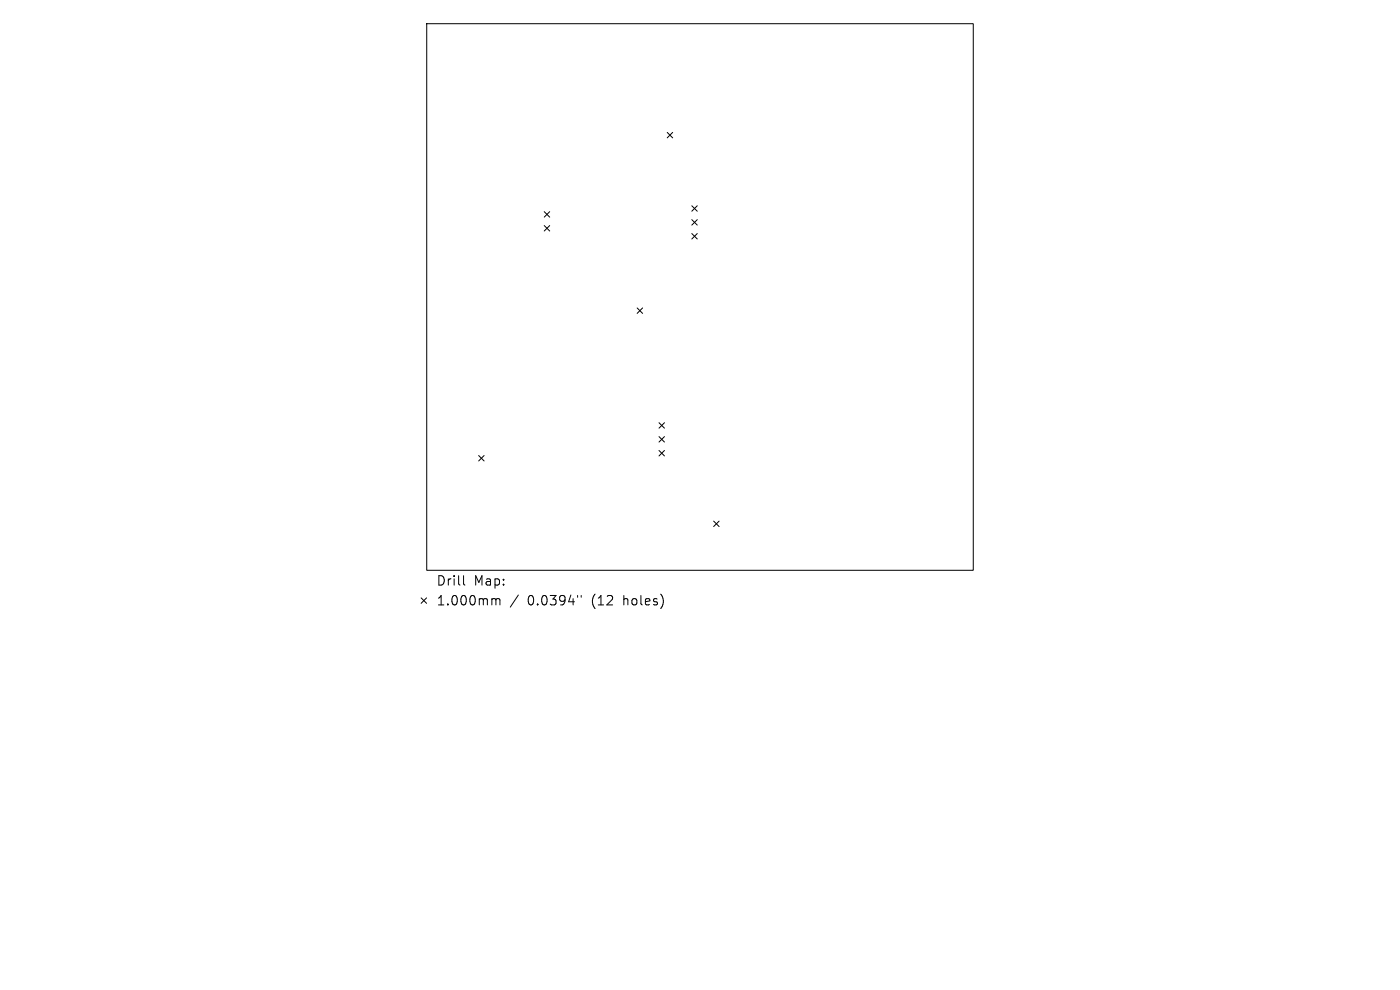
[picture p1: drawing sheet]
<svg xmlns="http://www.w3.org/2000/svg" width="297mm" height="210mm" viewBox="0 0 297 210" stroke-linecap="round" stroke-linejoin="round" font-family="sans-serif">
<defs><g id="words">
<g font-size="2.8">
<text x="92.5" y="124.5">Drill</text>
<text x="100.5" y="124.5">Map:</text>
<text x="92.5" y="128.7">1.000mm</text>
<text x="111.9" y="128.7">0.0394&quot;</text>
<text x="125.7" y="128.7">(12</text>
<text x="132.5" y="128.7">holes)</text>
</g>
</g></defs>
<g fill="none" stroke="#000" stroke-width=".21">
<path d="M90.5 5h116v116h-116zM141.5 28.1l1.2 1.1M142.7 28.1l-1.2 1.1M115.5 44.9l1.1 1.2M115.5 47.8l1.1 1.2M116.6 44.9l-1.1 1.2M116.6 47.8l-1.1 1.2M146.8 43.6l1.1 1.2M146.8 46.6l1.1 1.2M146.8 49.5l1.1 1.2M147.9 43.6l-1.1 1.2M147.9 46.6l-1.1 1.2"/>
<path d="M147.9 49.5l-1.1 1.2M135.2 65.3l1.1 1.2M136.3 65.3l-1.1 1.2M101.5 96.6l1.2 1.2M102.7 96.6l-1.2 1.2M139.8 89.7l1.2 1.1M139.8 92.6l1.2 1.2M139.8 95.6l1.2 1.1M141 89.7l-1.2 1.1M141 92.6l-1.2 1.2M141 95.6l-1.2 1.1M151.4 110.5l1.2 1.2"/>
<path d="M152.6 110.5l-1.2 1.2M89.3 126.8l1.2 1.2M90.5 126.8l-1.2 1.2M98.3 122.1v1.7l.3 .3M104.6 127l.5 .1 .1 .2M105.2 127.3l.3-.3 .5 .1 .1 1.2M105.2 127.3v1M110 126.2l-1.8 2.6M122.5 126.3v.4M123.3 126.3v.4"/>
</g>
<use href="#words"/>
</svg>
